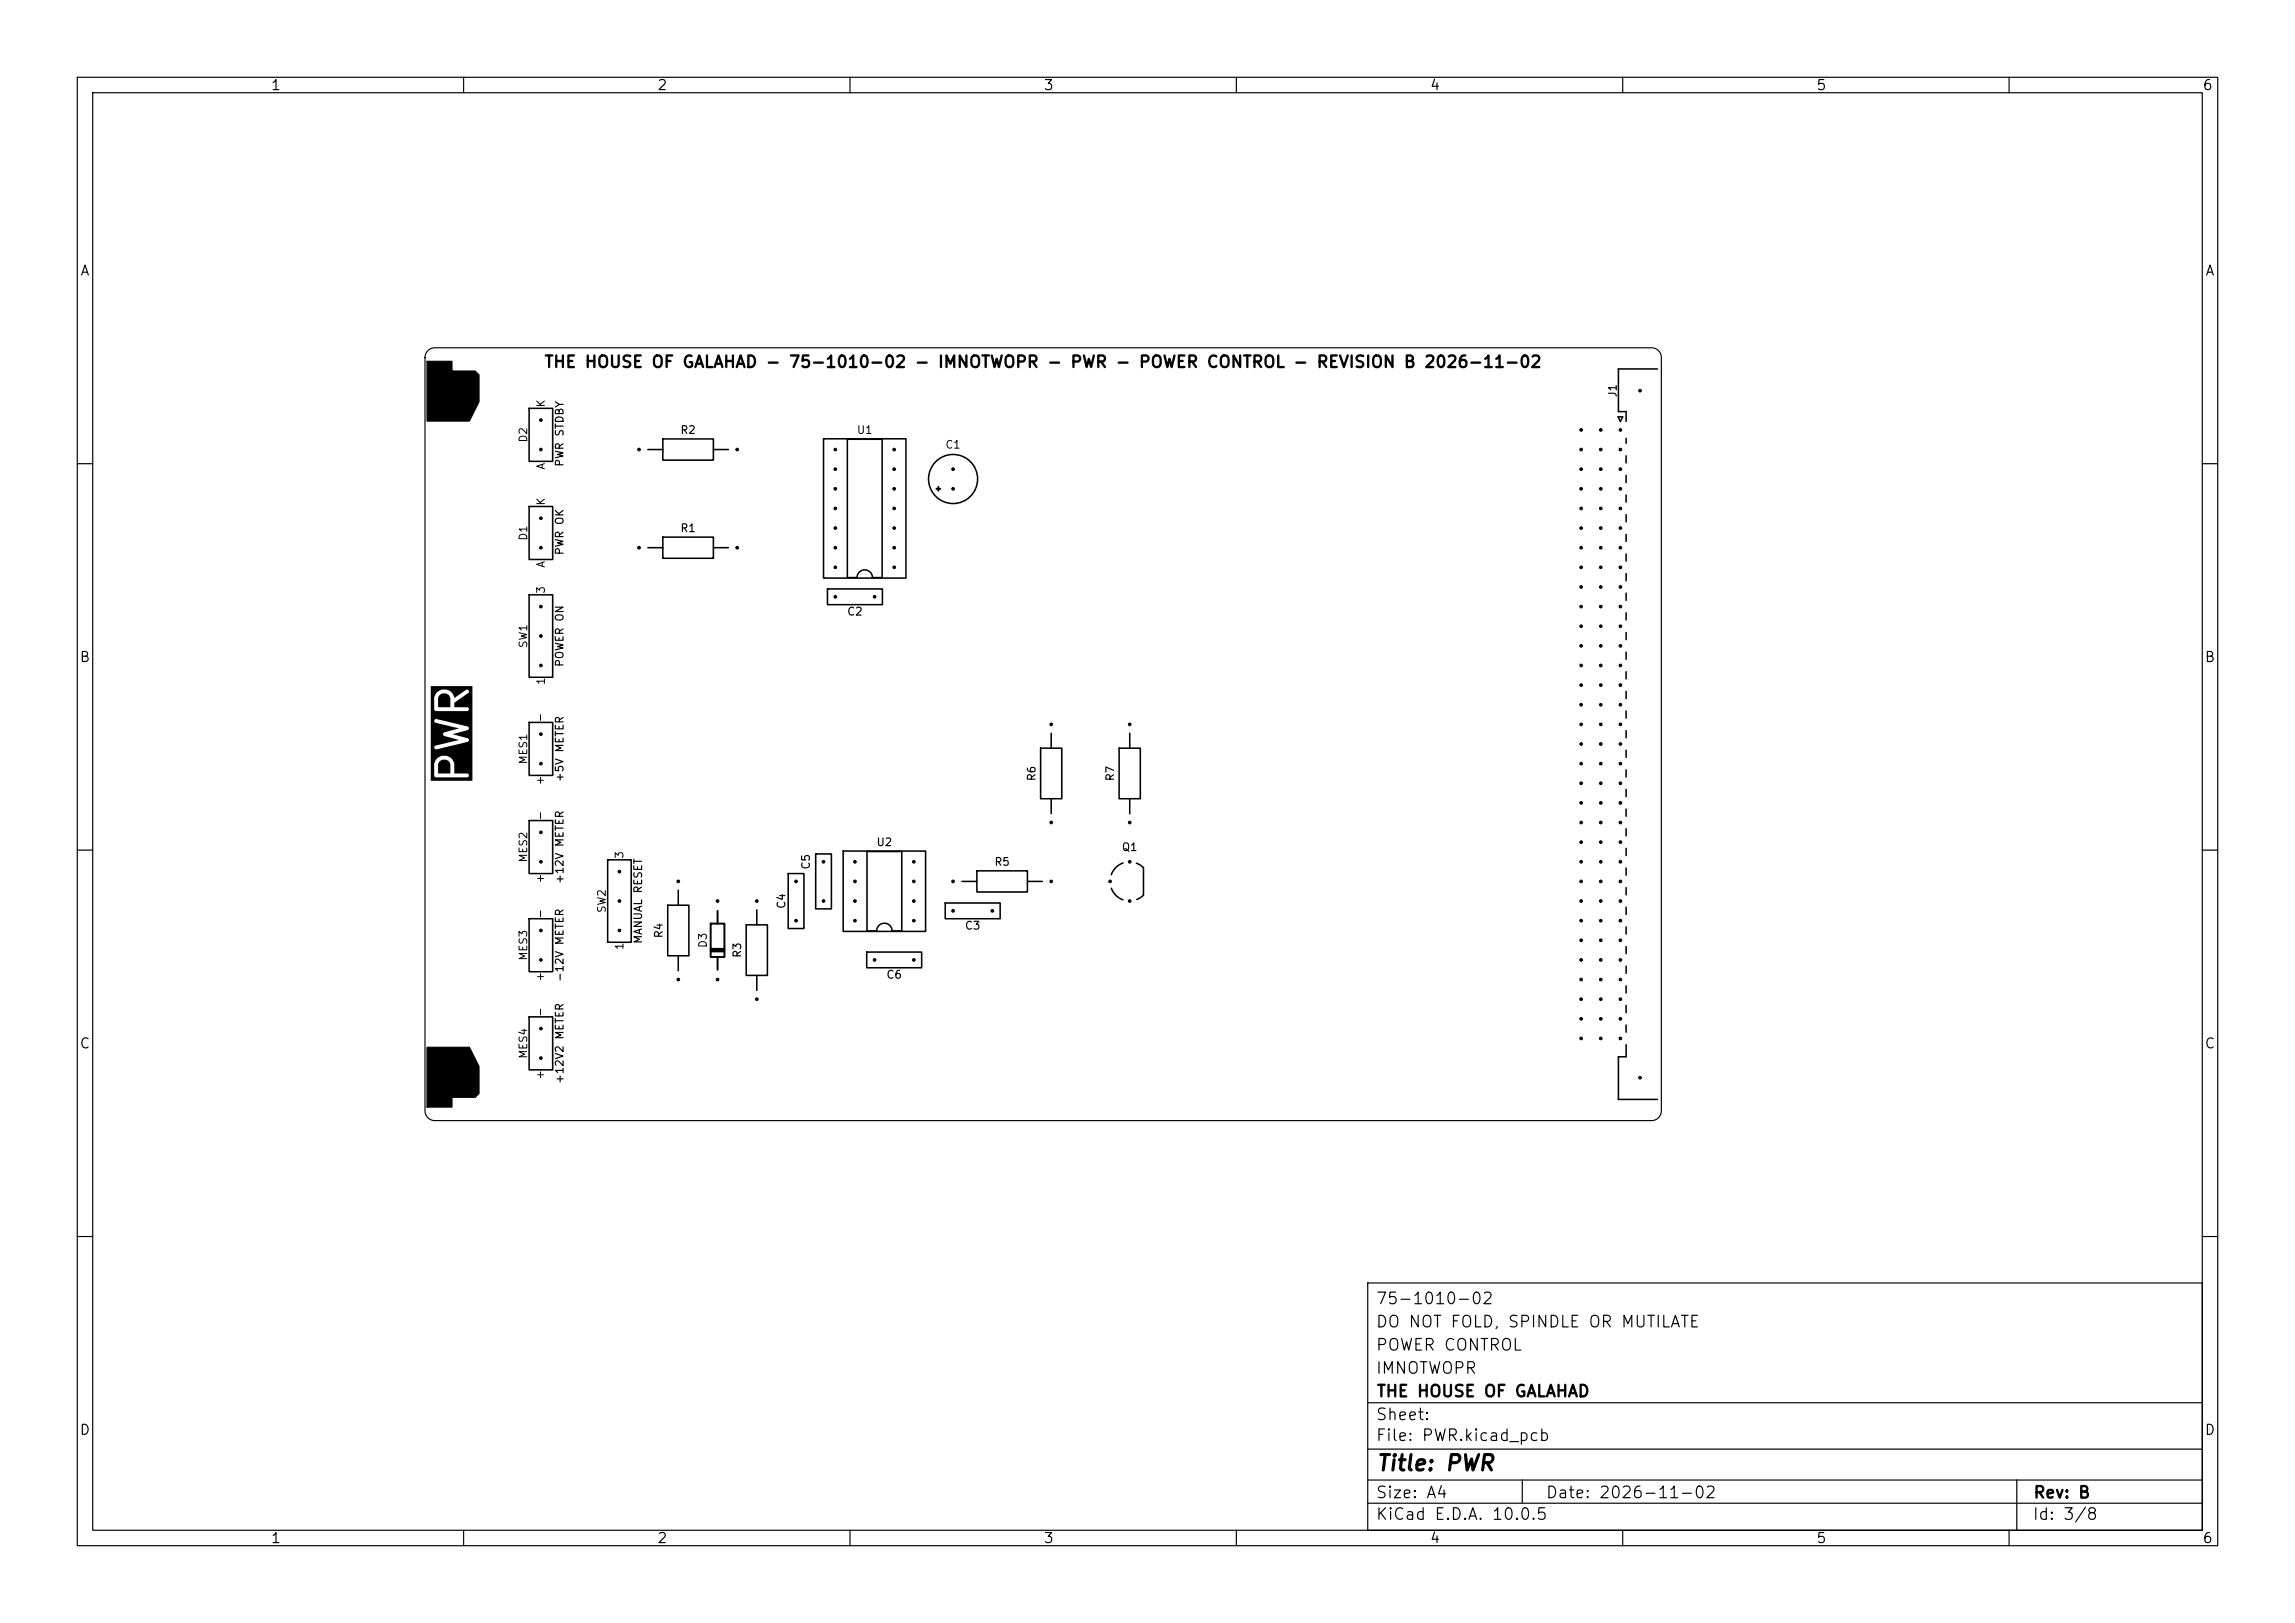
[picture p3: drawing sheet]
<svg xmlns="http://www.w3.org/2000/svg" width="297mm" height="210mm" viewBox="0 0 297 210" stroke-linecap="round" stroke-linejoin="round" font-family="sans-serif">
<defs><g id="words">
<text font-size="2" x="178" y="190.8">Title: PWR</text>
<g font-size="1.5">
<text x="70.3" y="47.9">THE HOUSE OF GALAHAD - 75-1010-02 - IMNOTWOPR - PWR - POWER CONTROL - REVISION B 2026-11-02</text>
<text x="178" y="172.1">DO NOT FOLD, SPINDLE OR MUTILATE</text>
<text x="178" y="169.1">75-1010-02</text>
<text x="178" y="178.1">IMNOTWOPR</text>
<text x="178" y="175.1">POWER CONTROL</text>
<text x="178" y="184.1">Sheet:</text>
<text x="178" y="181.1">THE HOUSE OF GALAHAD</text>
<text x="178" y="186.8">File: PWR.kicad_pcb</text>
<text x="178" y="197">KiCad E.D.A. 10.0.5</text>
<text x="178" y="194.2">Size: A4</text>
<text x="200" y="194.2">Date: 2026-11-02</text>
<text x="263" y="197">Id: 3/8</text>
<text x="263" y="194.2">Rev: B</text>
</g>
<g font-size="1.3">
<text x="35" y="12">1</text>
<text x="85" y="12">2</text>
<text x="135" y="12">3</text>
<text x="185" y="12">4</text>
<text x="235" y="12">5</text>
<text x="285" y="12">6</text>
<text x="10.3" y="36">A</text>
<text x="285.3" y="36">A</text>
<text x="10.2" y="86">B</text>
<text x="285.2" y="86">B</text>
<text x="10.2" y="136">C</text>
<text x="285.2" y="136">C</text>
<text x="10.2" y="186">D</text>
<text x="285.2" y="186">D</text>
<text x="35" y="200">1</text>
<text x="85" y="200">2</text>
<text x="135" y="200">3</text>
<text x="185" y="200">4</text>
<text x="235" y="200">5</text>
<text x="285" y="200">6</text>
</g>
<g font-size="1">
<text x="70.8" y="52.8" transform="rotate(-90 70.8 52.8)">K</text>
<text x="209.5" y="51.5" transform="rotate(-90 209.5 51.5)">J1</text>
<text x="68.5" y="57.3" transform="rotate(-90 68.5 57.3)">D2</text>
<text x="88" y="56.4">R2</text>
<text x="110.8" y="56.4">U1</text>
<text x="122.3" y="58.3">C1</text>
<text x="70.8" y="65.5" transform="rotate(-90 70.8 65.5)">K</text>
<text x="70.8" y="60.9" transform="rotate(-90 70.8 60.9)">A</text>
<text x="73.2" y="60.5" transform="rotate(-90 73.2 60.5)">PWR STDBY</text>
<text x="68.5" y="70" transform="rotate(-90 68.5 70)">D1</text>
<text x="73.2" y="71.9" transform="rotate(-90 73.2 71.9)">PWR OK</text>
<text x="88" y="69.1">R1</text>
<text x="70.8" y="76.9" transform="rotate(-90 70.8 76.9)">3</text>
<text x="70.8" y="73.6" transform="rotate(-90 70.8 73.6)">A</text>
<text x="68.5" y="83.9" transform="rotate(-90 68.5 83.9)">SW1</text>
<text x="109.5" y="79.9">C2</text>
<text x="70.8" y="88.7" transform="rotate(-90 70.8 88.7)">1</text>
<text x="73.2" y="86.4" transform="rotate(-90 73.2 86.4)">POWER ON</text>
<text x="70.6" y="93.6" transform="rotate(-90 70.6 93.6)">-</text>
<text x="68.5" y="99" transform="rotate(-90 68.5 99)">MES1</text>
<text x="70.6" y="101.7" transform="rotate(-90 70.6 101.7)">+</text>
<text x="73.2" y="101.3" transform="rotate(-90 73.2 101.3)">+5V METER</text>
<text x="134.3" y="101.2" transform="rotate(-90 134.3 101.2)">R6</text>
<text x="144.4" y="101.2" transform="rotate(-90 144.4 101.2)">R7</text>
<text x="70.6" y="106.3" transform="rotate(-90 70.6 106.3)">-</text>
<text x="68.5" y="111.7" transform="rotate(-90 68.5 111.7)">MES2</text>
<text x="80.9" y="111.2" transform="rotate(-90 80.9 111.2)">3</text>
<text x="105.1" y="112.6" transform="rotate(-90 105.1 112.6)">C5</text>
<text x="113.3" y="109.7">U2</text>
<text x="128.6" y="112.3">R5</text>
<text x="145.1" y="110.4">Q1</text>
<text x="70.6" y="119" transform="rotate(-90 70.6 119)">-</text>
<text x="70.6" y="114.4" transform="rotate(-90 70.6 114.4)">+</text>
<text x="73.2" y="114.4" transform="rotate(-90 73.2 114.4)">+12V METER</text>
<text x="78.6" y="118.2" transform="rotate(-90 78.6 118.2)">SW2</text>
<text x="101.9" y="117.7" transform="rotate(-90 101.9 117.7)">C4</text>
<text x="68.5" y="124.4" transform="rotate(-90 68.5 124.4)">MES3</text>
<text x="80.9" y="123" transform="rotate(-90 80.9 123)">1</text>
<text x="83.3" y="122.2" transform="rotate(-90 83.3 122.2)">MANUAL RESET</text>
<text x="86" y="121.5" transform="rotate(-90 86 121.5)">R4</text>
<text x="91.7" y="122.7" transform="rotate(-90 91.7 122.7)">D3</text>
<text x="96.2" y="124" transform="rotate(-90 96.2 124)">R3</text>
<text x="124.8" y="120.5">C3</text>
<text x="70.6" y="131.7" transform="rotate(-90 70.6 131.7)">-</text>
<text x="70.6" y="127.1" transform="rotate(-90 70.6 127.1)">+</text>
<text x="73.2" y="127.1" transform="rotate(-90 73.2 127.1)">-12V METER</text>
<text x="114.6" y="126.9">C6</text>
<text x="68.5" y="137.1" transform="rotate(-90 68.5 137.1)">MES4</text>
<text x="70.6" y="139.8" transform="rotate(-90 70.6 139.8)">+</text>
<text x="73.2" y="140.3" transform="rotate(-90 73.2 140.3)">+12V2 METER</text>
</g>
</g></defs>
<g fill="none" stroke="#000" stroke-width=".15">
<path d="M10 10h277v190h-277zM12 12h273v186h-273zM60 10v2M110 10v2M160 10v2M210 10v2M260 10v2M55.4 45.4l.3-.3 .6-.1h157.4a1.27 1.27 0 0 1 1.3 1.3v97.4a1.27 1.27 0 0 1-1.3 1.3h-157.4a1.27 1.27 0 0 1-1.3-1.3v-97.4l.1-.6zM10 60h2M285 60h2M10 110h2M285 110h2"/>
<path d="M10 160h2M177 166h108v32h-108zM285 160h2M60 198v2M110 198v2M160 198v2M177 194.5h108M177 191.5h108M177 187.5h108M177 181.5h108M197 191.5v3M210 198v2"/>
<path d="M260 198v2M261 191.5v6.5"/>
</g>
<path d="M55.3 46.7h3.2v1.3h3l.5 .5v3.5l-1.3 2.5h-5.4zM56.8 98.6a.83 .83 0 0 1 1.5 .3v1.2h-1.6v-1.2zM57 89.9a.83 .83 0 0 1 1.3 .4v1.2h-1.6v-1.2zM55.7 88.8h5.4v12.2h-5.4v-2.2h.5v1.6l.2 .2h4a.25 .25 0 0 0 .3-.3 .25 .25 0 0 0-.3-.2h-1.6v-1.4l-.5-.6-.5-.3h-.7l-.6 .5-.3 .5h-.5v-5.5h.5l.2 .2 3 .8-1.9 .5-.2 .2 .2 .2 1.9 .5-3 .8a.25 .25 0 0 0-.2 .3 .25 .25 0 0 0 .3 .2l4.1-1.1 .1-.1-.1-.3-2-.5 1.9-.5 .2-.3-.2-.2-4-1-.2 .1-.1 .2h-.5v-3.1h.5v1.6l.2 .2h4a.25 .25 0 0 0 .3-.2 .25 .25 0 0 0-.3-.3h-1.6v-.6l1.8-1.2a.25 .25 0 0 0 0-.4 .25 .25 0 0 0-.3 0l-1.5 1-.3-.6-.2-.2-.5-.3-.7 .1-.6 .4-.3 .5h-.5zM55.3 135.5h5.4l1.3 2.5v3.5l-.5 .5h-3v1.3h-3.2z" fill="#000"/>
<g fill="none" stroke="#000" stroke-width=".2">
<path d="M68.5 52.8h3v6.9h-3zM83.8 58.2h2M85.8 56.8h6.5v2.7h-6.5zM92.3 58.2h2M106.6 56.8h10.6v18h-10.6zM109.7 56.8h4.5v17.9h-1.3a1 1 0 0 0-1-1 1 1 0 0 0-1 1h-1.2zM209.4 53.9h.6l-.3 .6zM210.4 56.7v.7M210.4 59v.9M214.5 47.7h-5.1v5.6h1v1.2M68.5 65.5h3v6.9h-3zM68.5 77h3v10.6h-3z"/>
<path d="M83.8 70.9h2M85.8 69.5h6.5v2.7h-6.5zM92.3 70.9h2M107.1 76.2h7.1v2h-7.1zM210.4 61.5v.9M210.4 64.1v.9M210.4 66.6v.9M210.4 69.1v1M210.4 71.7v.9M210.4 74.2v.9M210.4 76.8v.9M210.4 79.3v.9"/>
<path d="M68.5 93.5h3v6.8h-3zM134.7 96.8h2.7v6.6h-2.7zM136 94.9v1.9M144.8 96.8h2.8v6.6h-2.8zM146.2 94.9v1.9M210.4 81.8v1M210.4 84.4v.9M210.4 86.9v.9M210.4 89.5v.9M210.4 92v.9M210.4 94.5v1M210.4 97.1v.9"/>
<path d="M210.4 99.6v.9M68.5 106.2h3v6.8h-3zM68.5 118.9h3v6.8h-3zM78.6 111.3h3.1v10.6h-3.1zM86.4 117.1h2.7v6.6h-2.7zM87.8 115.2v1.9M96.6 119.7h2.7v6.5h-2.7zM97.9 117.7v2M102 113h2v7.1h-2zM105.6 110.5h2v7.1h-2zM109.1 110.1h10.7v10.4h-10.7zM112.2 110.2h4.5v10.3h-1.2a1 1 0 0 0-1-1 1 1 0 0 0-1 1h-1.3z"/>
<path d="M122.3 116.8h7.1v2.1h-7.1zM124.5 114.1h1.9M126.4 112.7h6.6v2.7h-6.6zM133 114.1h1.9M136 103.4v1.9M143.8 114.9a2.54 2.54 0 0 0 1.5 1.5M145.3 111.7a2.54 2.54 0 0 0-1.5 1.5M146.2 103.4v1.9M147.1 111.7l.9 .6v3.5l-.9 .6M210.4 102.2v.9M210.4 104.7v.9M210.4 107.2v1"/>
<path d="M210.4 109.8v.9M210.4 112.3v.9M210.4 114.9v.9M210.4 117.4v.9M210.4 119.9v1M68.5 131.6h3v6.8h-3zM87.8 123.7v1.9M97.9 126.2v1.9M112.2 123.2h7.1v2h-7.1zM210.4 135.2v1.5h-1v5.6h5.1M210.4 122.5v.9M210.4 125v.9"/>
<path d="M210.4 127.6v.9M210.4 130.1v.9M210.4 132.6v1"/>
<circle cx="123.3" cy="62" r="3.2"/>
</g>
<path d="M55.3 46.7h3.2v1.3h3l.5 .5v3.5l-1.3 2.5h-5.4zM55.3 135.5h5.4l1.3 2.5v3.5l-.5 .5h-3v1.3h-3.2z" fill="none" stroke="#000" stroke-width=".13"/>
<path d="M121.2 63.3h.5M121.4 63v.5M92 119.5h1.7v4.3h-1.7zM92.9 117.9v1.6M92.9 123.8v1.7" fill="none" stroke="#000" stroke-width=".25"/>
<path d="M92 122.7h1.7v.4h-1.7z" fill="#000" stroke="#000" stroke-width=".2"/>
<g fill="#000" stroke="#000" stroke-width=".13">
<circle cx="58.6" cy="50.6" r=".17"/>
<circle cx="70" cy="54.4" r=".17"/>
<circle cx="70" cy="58.2" r=".17"/>
<circle cx="82.7" cy="58.2" r=".17"/>
<circle cx="95.4" cy="58.2" r=".17"/>
<circle cx="108.1" cy="58.2" r=".17"/>
<circle cx="115.7" cy="58.2" r=".17"/>
<circle cx="204.6" cy="58.2" r=".17"/>
<circle cx="204.6" cy="55.6" r=".17"/>
<circle cx="207.2" cy="55.6" r=".17"/>
<circle cx="207.2" cy="58.2" r=".17"/>
<circle cx="209.7" cy="55.6" r=".17"/>
<circle cx="209.7" cy="58.2" r=".17"/>
<circle cx="212.2" cy="50.6" r=".17"/>
<circle cx="70" cy="67.1" r=".17"/>
<circle cx="70" cy="78.5" r=".17"/>
<circle cx="70" cy="70.9" r=".17"/>
<circle cx="82.7" cy="70.9" r=".17"/>
<circle cx="95.4" cy="70.9" r=".17"/>
<circle cx="108.1" cy="68.3" r=".17"/>
<circle cx="108.1" cy="65.8" r=".17"/>
<circle cx="108.1" cy="73.4" r=".17"/>
<circle cx="108.1" cy="63.3" r=".17"/>
<circle cx="108.1" cy="70.9" r=".17"/>
<circle cx="108.1" cy="77.2" r=".17"/>
<circle cx="108.1" cy="60.7" r=".17"/>
<circle cx="113.2" cy="77.2" r=".17"/>
<circle cx="115.7" cy="63.3" r=".17"/>
<circle cx="115.7" cy="65.8" r=".17"/>
<circle cx="115.7" cy="60.7" r=".17"/>
<circle cx="115.7" cy="68.3" r=".17"/>
<circle cx="115.7" cy="73.4" r=".17"/>
<circle cx="115.7" cy="70.9" r=".17"/>
<circle cx="123.3" cy="60.7" r=".17"/>
<circle cx="123.3" cy="63.3" r=".17"/>
<circle cx="204.6" cy="63.3" r=".17"/>
<circle cx="204.6" cy="78.5" r=".17"/>
<circle cx="204.6" cy="68.3" r=".17"/>
<circle cx="204.6" cy="60.7" r=".17"/>
<circle cx="204.6" cy="65.8" r=".17"/>
<circle cx="204.6" cy="73.4" r=".17"/>
<circle cx="204.6" cy="76" r=".17"/>
<circle cx="204.6" cy="70.9" r=".17"/>
<circle cx="207.2" cy="76" r=".17"/>
<circle cx="207.2" cy="63.3" r=".17"/>
<circle cx="207.2" cy="60.7" r=".17"/>
<circle cx="207.2" cy="65.8" r=".17"/>
<circle cx="207.2" cy="70.9" r=".17"/>
<circle cx="207.2" cy="78.5" r=".17"/>
<circle cx="207.2" cy="68.3" r=".17"/>
<circle cx="207.2" cy="73.4" r=".17"/>
<circle cx="209.7" cy="63.3" r=".17"/>
<circle cx="209.7" cy="78.5" r=".17"/>
<circle cx="209.7" cy="60.7" r=".17"/>
<circle cx="209.7" cy="76" r=".17"/>
<circle cx="209.7" cy="65.8" r=".17"/>
<circle cx="209.7" cy="73.4" r=".17"/>
<circle cx="209.7" cy="68.3" r=".17"/>
<circle cx="209.7" cy="70.9" r=".17"/>
<circle cx="70" cy="95" r=".17"/>
<circle cx="70" cy="86.1" r=".17"/>
<circle cx="70" cy="82.3" r=".17"/>
<circle cx="70" cy="98.8" r=".17"/>
<circle cx="136" cy="93.7" r=".17"/>
<circle cx="146.2" cy="93.7" r=".17"/>
<circle cx="204.6" cy="81" r=".17"/>
<circle cx="204.6" cy="86.1" r=".17"/>
<circle cx="204.6" cy="88.7" r=".17"/>
<circle cx="204.6" cy="91.2" r=".17"/>
<circle cx="204.6" cy="93.7" r=".17"/>
<circle cx="204.6" cy="96.3" r=".17"/>
<circle cx="204.6" cy="98.8" r=".17"/>
<circle cx="204.6" cy="83.6" r=".17"/>
<circle cx="207.2" cy="81" r=".17"/>
<circle cx="207.2" cy="86.1" r=".17"/>
<circle cx="207.2" cy="88.7" r=".17"/>
<circle cx="207.2" cy="98.8" r=".17"/>
<circle cx="207.2" cy="83.6" r=".17"/>
<circle cx="207.2" cy="91.2" r=".17"/>
<circle cx="207.2" cy="93.7" r=".17"/>
<circle cx="207.2" cy="96.3" r=".17"/>
<circle cx="209.7" cy="81" r=".17"/>
<circle cx="209.7" cy="88.7" r=".17"/>
<circle cx="209.7" cy="98.8" r=".17"/>
<circle cx="209.7" cy="83.6" r=".17"/>
<circle cx="209.7" cy="86.1" r=".17"/>
<circle cx="209.7" cy="91.2" r=".17"/>
<circle cx="209.7" cy="93.7" r=".17"/>
<circle cx="209.7" cy="96.3" r=".17"/>
<circle cx="70" cy="107.7" r=".17"/>
<circle cx="70" cy="111.5" r=".17"/>
<circle cx="80.2" cy="112.8" r=".17"/>
<circle cx="80.2" cy="116.6" r=".17"/>
<circle cx="87.8" cy="114.1" r=".17"/>
<circle cx="92.9" cy="116.6" r=".17"/>
<circle cx="97.9" cy="116.6" r=".17"/>
<circle cx="103" cy="119.1" r=".17"/>
<circle cx="103" cy="114.1" r=".17"/>
<circle cx="106.6" cy="116.6" r=".17"/>
<circle cx="106.6" cy="111.5" r=".17"/>
<circle cx="110.6" cy="116.6" r=".17"/>
<circle cx="110.6" cy="114.1" r=".17"/>
<circle cx="110.6" cy="111.5" r=".17"/>
<circle cx="110.6" cy="119.1" r=".17"/>
<circle cx="118.3" cy="116.6" r=".17"/>
<circle cx="118.3" cy="111.5" r=".17"/>
<circle cx="118.3" cy="119.1" r=".17"/>
<circle cx="118.3" cy="114.1" r=".17"/>
<circle cx="123.3" cy="114.1" r=".17"/>
<circle cx="123.3" cy="117.9" r=".17"/>
<circle cx="128.4" cy="117.9" r=".17"/>
<circle cx="136" cy="106.4" r=".17"/>
<circle cx="136" cy="114.1" r=".17"/>
<circle cx="143.7" cy="114.1" r=".17"/>
<circle cx="146.2" cy="106.4" r=".17"/>
<circle cx="146.2" cy="116.6" r=".17"/>
<circle cx="146.2" cy="111.5" r=".17"/>
<circle cx="204.6" cy="106.4" r=".17"/>
<circle cx="204.6" cy="109" r=".17"/>
<circle cx="204.6" cy="101.4" r=".17"/>
<circle cx="204.6" cy="103.9" r=".17"/>
<circle cx="204.6" cy="111.5" r=".17"/>
<circle cx="204.6" cy="116.6" r=".17"/>
<circle cx="204.6" cy="114.1" r=".17"/>
<circle cx="204.6" cy="119.1" r=".17"/>
<circle cx="207.2" cy="109" r=".17"/>
<circle cx="207.2" cy="111.5" r=".17"/>
<circle cx="207.2" cy="119.1" r=".17"/>
<circle cx="207.2" cy="103.9" r=".17"/>
<circle cx="207.2" cy="114.1" r=".17"/>
<circle cx="207.2" cy="106.4" r=".17"/>
<circle cx="207.2" cy="116.6" r=".17"/>
<circle cx="207.2" cy="101.4" r=".17"/>
<circle cx="209.7" cy="109" r=".17"/>
<circle cx="209.7" cy="111.5" r=".17"/>
<circle cx="209.7" cy="116.6" r=".17"/>
<circle cx="209.7" cy="119.1" r=".17"/>
<circle cx="209.7" cy="101.4" r=".17"/>
<circle cx="209.7" cy="106.4" r=".17"/>
<circle cx="209.7" cy="114.1" r=".17"/>
<circle cx="209.7" cy="103.9" r=".17"/>
<circle cx="58.6" cy="139.5" r=".17"/>
<circle cx="70" cy="133.1" r=".17"/>
<circle cx="70" cy="136.9" r=".17"/>
<circle cx="70" cy="120.4" r=".17"/>
<circle cx="70" cy="124.2" r=".17"/>
<circle cx="80.2" cy="120.4" r=".17"/>
<circle cx="87.8" cy="126.8" r=".17"/>
<circle cx="92.9" cy="126.8" r=".17"/>
<circle cx="97.9" cy="129.3" r=".17"/>
<circle cx="113.2" cy="124.2" r=".17"/>
<circle cx="118.3" cy="124.2" r=".17"/>
<circle cx="204.6" cy="134.4" r=".17"/>
<circle cx="204.6" cy="131.8" r=".17"/>
<circle cx="204.6" cy="129.3" r=".17"/>
<circle cx="204.6" cy="126.8" r=".17"/>
<circle cx="204.6" cy="121.7" r=".17"/>
<circle cx="204.6" cy="124.2" r=".17"/>
<circle cx="207.2" cy="131.8" r=".17"/>
<circle cx="207.2" cy="134.4" r=".17"/>
<circle cx="207.2" cy="129.3" r=".17"/>
<circle cx="207.2" cy="126.8" r=".17"/>
<circle cx="207.2" cy="124.2" r=".17"/>
<circle cx="207.2" cy="121.7" r=".17"/>
<circle cx="209.7" cy="129.3" r=".17"/>
<circle cx="209.7" cy="131.8" r=".17"/>
<circle cx="209.7" cy="134.4" r=".17"/>
<circle cx="209.7" cy="126.8" r=".17"/>
<circle cx="209.7" cy="121.7" r=".17"/>
<circle cx="209.7" cy="124.2" r=".17"/>
<circle cx="212.2" cy="139.5" r=".17"/>
</g>
<use href="#words"/>
</svg>
